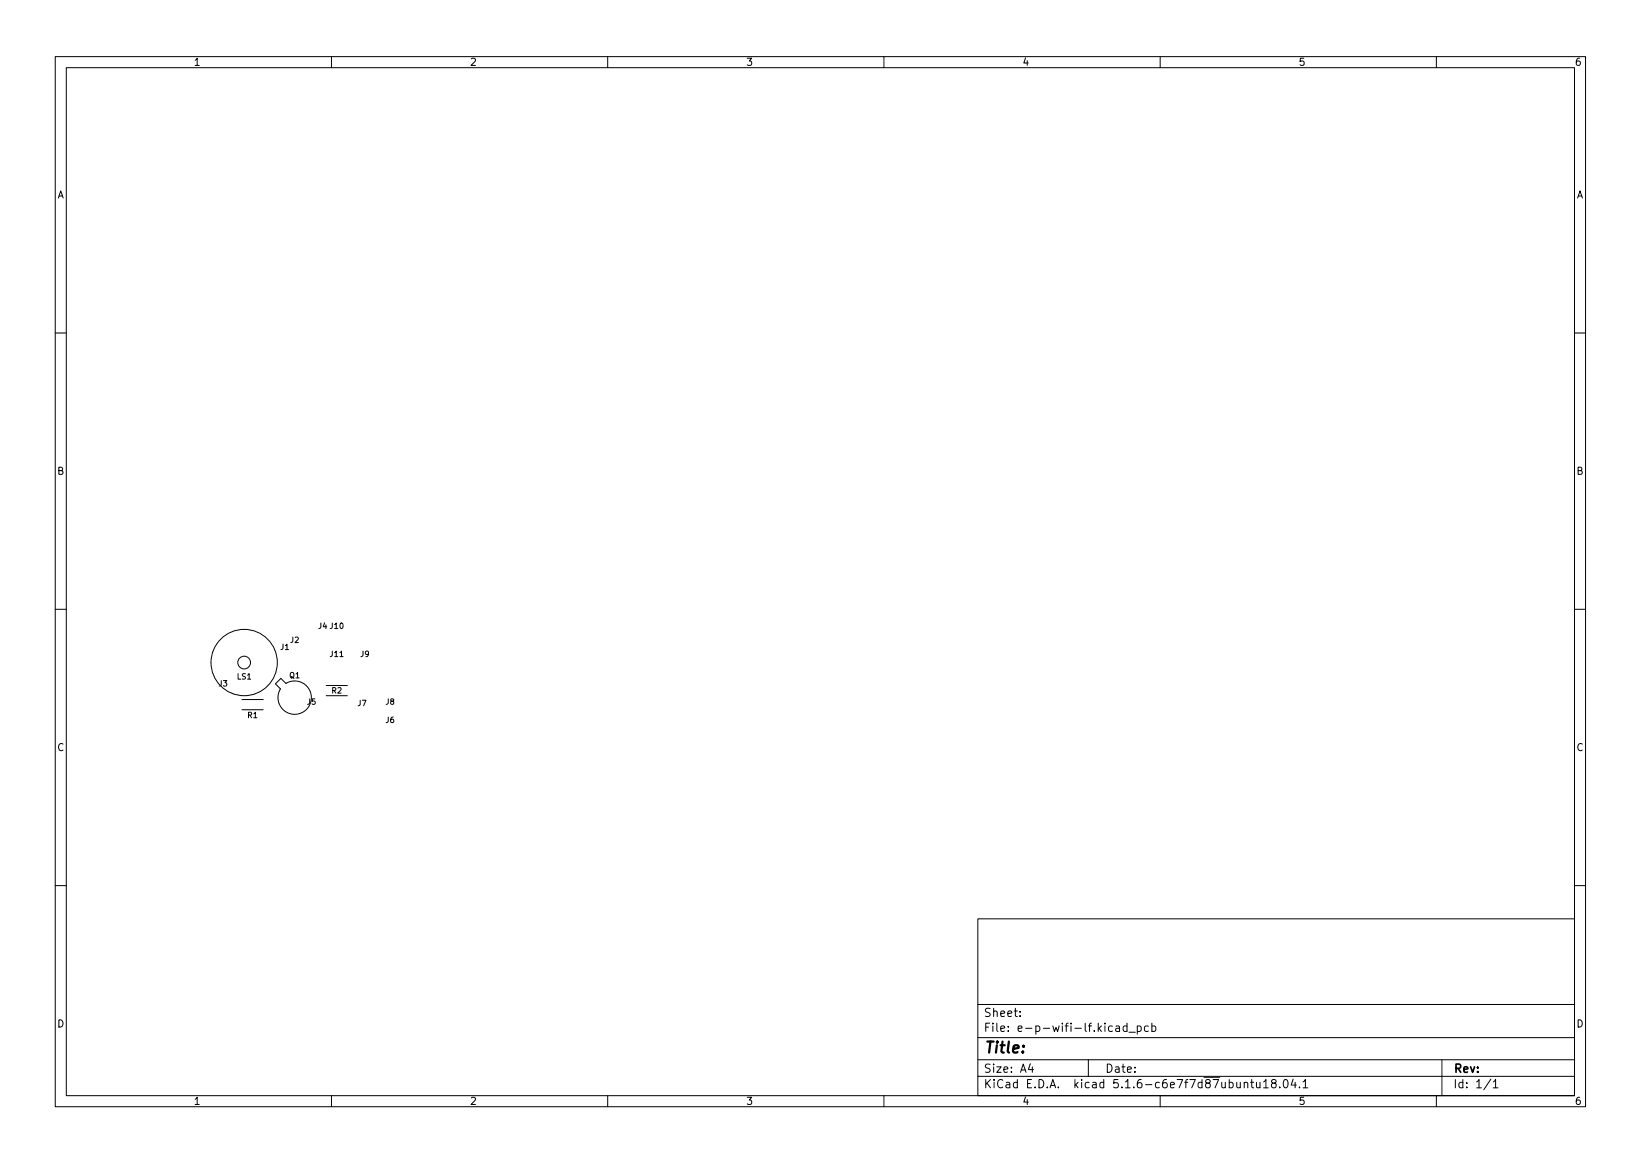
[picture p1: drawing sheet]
<svg xmlns="http://www.w3.org/2000/svg" width="297mm" height="210mm" viewBox="0 0 297 210" stroke-linecap="round" stroke-linejoin="round" font-family="sans-serif">
<defs><g id="words">
<text font-size="2.8" x="178" y="190.6">Title:</text>
<g font-size="2.1">
<text x="178" y="184">Sheet:</text>
<text x="178" y="186.7">File: e-p-wifi-lf.kicad_pcb</text>
<text x="178" y="196.9">KiCad E.D.A. kicad 5.1.6-c6e7f7d87ubuntu18.04.1</text>
<text x="178" y="194.1">Size: A4</text>
<text x="200" y="194.1">Date:</text>
<text x="263" y="194.1">Rev:</text>
<text x="263" y="196.9">Id: 1/1</text>
</g>
<g font-size="1.8">
<text x="35" y="11.9">1</text>
<text x="85" y="11.9">2</text>
<text x="135" y="11.9">3</text>
<text x="185" y="11.9">4</text>
<text x="235" y="11.9">5</text>
<text x="285" y="11.9">6</text>
<text x="10.3" y="35.9">A</text>
<text x="285.3" y="35.9">A</text>
<text x="10.3" y="85.9">B</text>
<text x="285.3" y="85.9">B</text>
<text x="10.3" y="135.9">C</text>
<text x="285.3" y="135.9">C</text>
<text x="10.3" y="185.9">D</text>
<text x="285.3" y="185.9">D</text>
<text x="35" y="199.9">1</text>
<text x="85" y="199.9">2</text>
<text x="135" y="199.9">3</text>
<text x="185" y="199.9">4</text>
<text x="235" y="199.9">5</text>
<text x="285" y="199.9">6</text>
</g>
<g font-size="1.4">
<text x="57.6" y="113.8">J4 J10</text>
<text x="50.8" y="117.6">J1</text>
<text x="52.6" y="116.3">J2</text>
<text x="59.8" y="118.9">J11</text>
<text x="65.3" y="118.9">J9</text>
<text x="39.6" y="124.2">J3</text>
<text x="42.9" y="122.9">LS1</text>
<text x="52.4" y="122.7">Q1</text>
<text x="60.1" y="125.5">R2</text>
<text x="44.8" y="129.9">R1</text>
<text x="55.6" y="127.5">J5</text>
<text x="64.8" y="127.7">J7</text>
<text x="69.8" y="130.8">J6</text>
<text x="69.8" y="127.5">J8</text>
</g>
</g></defs>
<g fill="none" stroke="#000" stroke-width=".18">
<path d="M10 10.2h277v190.1h-277zM12 12.2h273v186.1h-273zM60 10.2v2M110 10.2v2M160 10.2v2M210 10.2v2M260 10.2v2M10 60.2h2M285 60.2h2M10 110.2h2M285 110.2h2M43.8 128.4h3.8"/>
<path d="M43.8 126.6h3.8M49.9 123.7l.9-1 1 1a3 3 0 0 1 4.5 2 3 3 0 0 1-3.5 3.5 3 3 0 0 1-2-4.6zM59 125.9h3.9M59 124h3.9M10 160.2h2M177 166.3h108v32h-108zM285 160.2h2M60 198.3v2M110 198.3v2M160 198.3v2M177 194.8h108M177 191.8h108"/>
<path d="M177 187.8h108M177 181.8h108M184.6 183.8v.1M184.6 183v.1M186.5 192.5l-.4 1h1M186.9 193v1M197 191.8v3M202 185.7h.6v.9M202.6 186l-.5 .1a.29 .29 0 0 0-.2 .2 .29 .29 0 0 0 .2 .3h.5M204 185.7l-.4-.1-.3 .3v.4l.1 .3h.6M204 185.1v1.5M204.4 186.8h1.1"/>
<path d="M205.9 185.7l.4-.1 .3 .3v.4l-.2 .3h-.5M205.9 185.6v1.5M207.9 185.7l-.5-.1-.3 .3v.4l.2 .3h.6M208.5 185.7l.4-.1 .3 .3v.4l-.1 .3h-.6M208.5 185.1v1.5M210 198.3v2M225.2 196l.2-.2 .4 .1 .1 .9M226.4 195.8h.5M226.6 195.3v1.3l.3 .2M227.4 195.8l.1 1h.4l.2-.1M228.1 195.8v1M228.7 195.8l.4-.5v1.5"/>
<path d="M228.7 196.8h.9M230.4 196l-.3-.3 .1-.2 .2-.2 .5 .1 .1 .2-.1 .2-.6 .2-.2 .3 .1 .4 .2 .1h.3l.3-.3v-.2l-.3-.3M231.6 196.7v.1M232.5 195.4l.1-.1a.8 .8 0 0 1 .6 .8 .8 .8 0 0 1-.6 .7 1 1 0 0 1-.1-1.4zM234.1 195.3l-.4 1h.9M234.4 195.8v1M235.2 196.7v.1M235.9 195.8l.4-.5v1.5M235.9 196.8h.8M260 198.3v2M261 191.8v6.5M269.9 195.3l-1.3 1.9"/>
<path d="M270.3 195.8l.4-.5v1.5M270.3 196.8h.8"/>
<circle cx="44.2" cy="119.9" r="6"/>
<circle cx="44.2" cy="119.9" r="1.15"/>
</g>
<use href="#words"/>
</svg>
